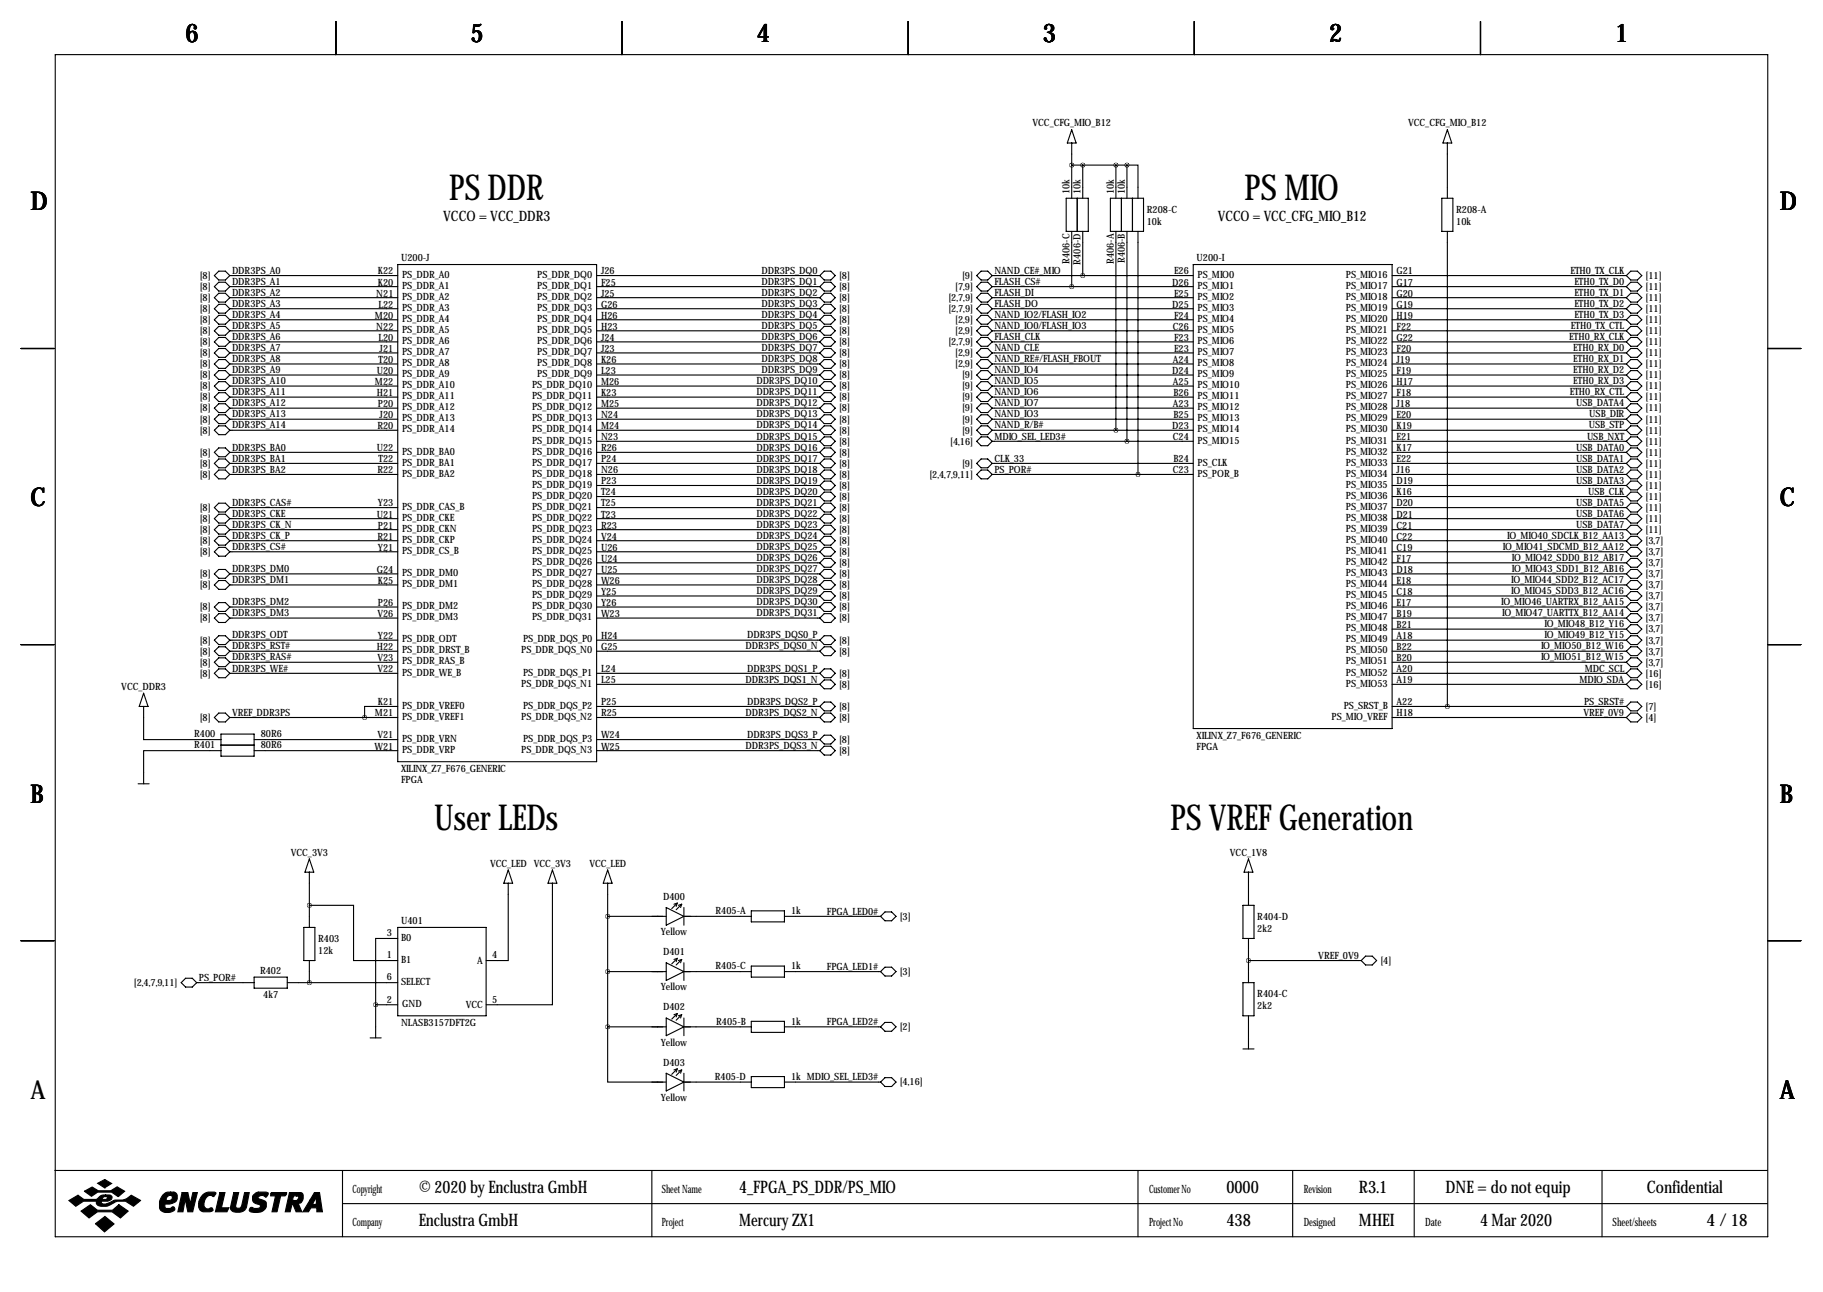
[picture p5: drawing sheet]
<svg xmlns="http://www.w3.org/2000/svg" width="419mm" height="297mm" viewBox="0 0 419 297" stroke-linecap="round" stroke-linejoin="round" font-family="sans-serif">
<defs><g id="words">
<g font-size="8.2">
<text x="103.2" y="46">PS DDR</text>
<text x="286.1" y="46">PS MIO</text>
<text x="99.8" y="190.8">User LEDs</text>
<text x="269.1" y="190.8">PS VREF Generation</text>
</g>
<g font-size="5.9">
<text x="42.7" y="9.8">6</text>
<text x="108.2" y="9.8">5</text>
<text x="174" y="9.8">4</text>
<text x="239.8" y="9.8">3</text>
<text x="305.6" y="9.8">2</text>
<text x="371.3" y="9.8">1</text>
<text x="7" y="48.4">D</text>
<text x="409.2" y="48.4">D</text>
<text x="7" y="116.4">C</text>
<text x="409.2" y="116.4">C</text>
<text x="7" y="184.5">B</text>
<text x="409.2" y="184.5">B</text>
<text x="7" y="252.6">A</text>
<text x="409.2" y="252.6">A</text>
</g>
<g font-size="4">
<text x="96.3" y="274.2">© 2020 by Enclustra GmbH</text>
<text x="169.9" y="274.2">4_FPGA_PS_DDR/PS_MIO</text>
<text x="281.9" y="274.2">0000</text>
<text x="312.4" y="274.2">R3.1</text>
<text x="332.3" y="274.2">DNE = do not equip</text>
<text x="378.6" y="274.2">Confidential</text>
<text x="96.3" y="281.8">Enclustra GmbH</text>
<text x="169.9" y="281.8">Mercury ZX1</text>
<text x="281.9" y="281.8">438</text>
<text x="312.4" y="281.8">MHEI</text>
<text x="340.3" y="281.8">4 Mar 2020</text>
<text x="392.3" y="281.8">4 /18</text>
</g>
<g font-size="3.3">
<text x="101.9" y="50.8">VCCO = VCC_DDR3</text>
<text x="280" y="50.8">VCCO = VCC_CFG_MIO_B12</text>
</g>
<g font-size="2.6">
<text x="81" y="274.2">Copyright</text>
<text x="152.1" y="274.2">Sheet Name</text>
<text x="264.2" y="274.2">Customer No</text>
<text x="299.7" y="274.2">Revision</text>
<text x="81" y="281.8">Company</text>
<text x="152.1" y="281.8">Project</text>
<text x="264.2" y="281.8">Project No</text>
<text x="299.7" y="281.8">Designed</text>
<text x="327.7" y="281.8">Date</text>
<text x="370.7" y="281.8">Sheet/sheets</text>
</g>
<g font-size="2.3">
<text x="237.4" y="29.1">VCC_CFG_MIO_B12</text>
<text x="323.7" y="29.1">VCC_CFG_MIO_B12</text>
<text x="245.9" y="44.6" transform="rotate(-90 245.9 44.6)">10k</text>
<text x="248.4" y="44.6" transform="rotate(-90 248.4 44.6)">10k</text>
<text x="256" y="44.6" transform="rotate(-90 256 44.6)">10k</text>
<text x="258.6" y="44.6" transform="rotate(-90 258.6 44.6)">10k</text>
<text x="263.7" y="48.9">R208-C</text>
<text x="263.7" y="51.7">10k</text>
<text x="334.8" y="48.9">R208-A</text>
<text x="334.8" y="51.7">10k</text>
<text x="45.9" y="64.1">[8]</text>
<text x="53.3" y="63">DDR3PS_A0</text>
<text x="53.3" y="65.5">DDR3PS_A1</text>
<text x="86.9" y="63.1">K22</text>
<text x="86.9" y="65.6">K20</text>
<text x="92.2" y="60.1">U200-J</text>
<text x="92.5" y="63.9">PS_DDR_A0</text>
<text x="123.5" y="63.9">PS_DDR_DQ0</text>
<text x="138.2" y="63.1">J26</text>
<text x="138.2" y="65.6">F25</text>
<text x="175.1" y="63">DDR3PS_DQ0</text>
<text x="175.1" y="65.5">DDR3PS_DQ1</text>
<text x="192.9" y="64.1">[8]</text>
<text x="221.2" y="64.1">[9]</text>
<text x="228.6" y="63">NAND_CE#_MIO</text>
<text x="228.6" y="65.5">FLASH_CS#</text>
<text x="245.9" y="60.7" transform="rotate(-90 245.9 60.7)">R406-C</text>
<text x="248.4" y="60.8" transform="rotate(-90 248.4 60.8)">R406-D</text>
<text x="256" y="60.7" transform="rotate(-90 256 60.7)">R406-A</text>
<text x="258.6" y="60.5" transform="rotate(-90 258.6 60.5)">R406-B</text>
<text x="269.5" y="65.6">D26</text>
<text x="269.9" y="63.1">E26</text>
<text x="275.1" y="60.1">U200-I</text>
<text x="275.3" y="63.9">PS_MIO0</text>
<text x="309.4" y="63.9">PS_MIO16</text>
<text x="321.1" y="63.1">G21</text>
<text x="321.1" y="65.6">G17</text>
<text x="361" y="63">ETH0_TX_CLK</text>
<text x="361.9" y="65.5">ETH0_TX_D0</text>
<text x="378.3" y="64.1">[11]</text>
<text x="45.9" y="66.7">[8]</text>
<text x="45.9" y="69.2">[8]</text>
<text x="45.9" y="71.7">[8]</text>
<text x="53.3" y="68">DDR3PS_A2</text>
<text x="53.3" y="70.6">DDR3PS_A3</text>
<text x="86.5" y="68.2">N21</text>
<text x="87" y="70.7">L22</text>
<text x="92.5" y="66.4">PS_DDR_A1</text>
<text x="92.5" y="69">PS_DDR_A2</text>
<text x="92.5" y="71.5">PS_DDR_A3</text>
<text x="123.5" y="66.4">PS_DDR_DQ1</text>
<text x="123.5" y="69">PS_DDR_DQ2</text>
<text x="123.5" y="71.5">PS_DDR_DQ3</text>
<text x="138.2" y="68.2">J25</text>
<text x="138.2" y="70.7">G26</text>
<text x="175.1" y="68">DDR3PS_DQ2</text>
<text x="175.1" y="70.6">DDR3PS_DQ3</text>
<text x="192.9" y="66.7">[8]</text>
<text x="192.9" y="69.2">[8]</text>
<text x="192.9" y="71.7">[8]</text>
<text x="218" y="69.2">[2,7,9]</text>
<text x="218" y="71.7">[2,7,9]</text>
<text x="219.6" y="66.7">[7,9]</text>
<text x="228.6" y="68">FLASH_DI</text>
<text x="228.6" y="70.6">FLASH_DO</text>
<text x="269.5" y="70.7">D25</text>
<text x="269.9" y="68.2">E25</text>
<text x="275.3" y="66.4">PS_MIO1</text>
<text x="275.3" y="69">PS_MIO2</text>
<text x="275.3" y="71.5">PS_MIO3</text>
<text x="309.4" y="66.4">PS_MIO17</text>
<text x="309.4" y="69">PS_MIO18</text>
<text x="309.4" y="71.5">PS_MIO19</text>
<text x="321.1" y="68.2">G20</text>
<text x="321.1" y="70.7">G19</text>
<text x="361.9" y="68">ETH0_TX_D1</text>
<text x="361.9" y="70.6">ETH0_TX_D2</text>
<text x="378.3" y="66.7">[11]</text>
<text x="378.3" y="69.2">[11]</text>
<text x="378.3" y="71.7">[11]</text>
<text x="45.9" y="74.3">[8]</text>
<text x="45.9" y="76.8">[8]</text>
<text x="53.3" y="73.1">DDR3PS_A4</text>
<text x="53.3" y="75.7">DDR3PS_A5</text>
<text x="86.2" y="73.3">M20</text>
<text x="86.5" y="75.8">N22</text>
<text x="92.5" y="74">PS_DDR_A4</text>
<text x="92.5" y="76.6">PS_DDR_A5</text>
<text x="123.5" y="74">PS_DDR_DQ4</text>
<text x="123.5" y="76.6">PS_DDR_DQ5</text>
<text x="138.2" y="73.3">H26</text>
<text x="138.2" y="75.8">H23</text>
<text x="175.1" y="73.1">DDR3PS_DQ4</text>
<text x="175.1" y="75.7">DDR3PS_DQ5</text>
<text x="192.9" y="74.3">[8]</text>
<text x="192.9" y="76.8">[8]</text>
<text x="219.6" y="74.3">[2,9]</text>
<text x="219.6" y="76.8">[2,9]</text>
<text x="228.6" y="73.1">NAND_IO2/FLASH_IO2</text>
<text x="228.6" y="75.7">NAND_IO0/FLASH_IO3</text>
<text x="269.6" y="75.8">C26</text>
<text x="269.9" y="73.3">F24</text>
<text x="275.3" y="74">PS_MIO4</text>
<text x="275.3" y="76.6">PS_MIO5</text>
<text x="309.4" y="74">PS_MIO20</text>
<text x="309.4" y="76.6">PS_MIO21</text>
<text x="321.1" y="73.3">H19</text>
<text x="321.1" y="75.8">F22</text>
<text x="361.1" y="75.7">ETH0_TX_CTL</text>
<text x="361.9" y="73.1">ETH0_TX_D3</text>
<text x="378.3" y="74.3">[11]</text>
<text x="378.3" y="76.8">[11]</text>
<text x="45.9" y="79.4">[8]</text>
<text x="45.9" y="81.9">[8]</text>
<text x="53.3" y="78.2">DDR3PS_A6</text>
<text x="53.3" y="80.7">DDR3PS_A7</text>
<text x="53.3" y="83.3">DDR3PS_A8</text>
<text x="87" y="78.3">L20</text>
<text x="87" y="83.4">T20</text>
<text x="87.3" y="80.9">J21</text>
<text x="92.5" y="79.1">PS_DDR_A6</text>
<text x="92.5" y="81.7">PS_DDR_A7</text>
<text x="123.5" y="79.1">PS_DDR_DQ6</text>
<text x="123.5" y="81.7">PS_DDR_DQ7</text>
<text x="138.2" y="78.3">J24</text>
<text x="138.2" y="80.9">J23</text>
<text x="138.2" y="83.4">K26</text>
<text x="175.1" y="78.2">DDR3PS_DQ6</text>
<text x="175.1" y="80.7">DDR3PS_DQ7</text>
<text x="175.1" y="83.3">DDR3PS_DQ8</text>
<text x="192.9" y="79.4">[8]</text>
<text x="192.9" y="81.9">[8]</text>
<text x="218" y="79.4">[2,7,9]</text>
<text x="219.6" y="81.9">[2,9]</text>
<text x="228.6" y="78.2">FLASH_CLK</text>
<text x="228.6" y="80.7">NAND_CLE</text>
<text x="228.6" y="83.3">NAND_RE#/FLASH_FBOUT</text>
<text x="269.6" y="83.4">A24</text>
<text x="269.9" y="78.3">F23</text>
<text x="269.9" y="80.9">E23</text>
<text x="275.3" y="79.1">PS_MIO6</text>
<text x="275.3" y="81.7">PS_MIO7</text>
<text x="309.4" y="79.1">PS_MIO22</text>
<text x="309.4" y="81.7">PS_MIO23</text>
<text x="321.1" y="78.3">G22</text>
<text x="321.1" y="80.9">F20</text>
<text x="321.1" y="83.4">J19</text>
<text x="360.8" y="78.2">ETH0_RX_CLK</text>
<text x="361.7" y="80.7">ETH0_RX_D0</text>
<text x="361.7" y="83.3">ETH0_RX_D1</text>
<text x="378.3" y="79.4">[11]</text>
<text x="378.3" y="81.9">[11]</text>
<text x="45.9" y="84.4">[8]</text>
<text x="45.9" y="87">[8]</text>
<text x="45.9" y="89.5">[8]</text>
<text x="53.3" y="85.8">DDR3PS_A9</text>
<text x="53.3" y="88.4">DDR3PS_A10</text>
<text x="86.2" y="88.5">M22</text>
<text x="86.6" y="86">U20</text>
<text x="92.5" y="84.2">PS_DDR_A8</text>
<text x="92.5" y="86.7">PS_DDR_A9</text>
<text x="92.5" y="89.3">PS_DDR_A10</text>
<text x="122.3" y="89.3">PS_DDR_DQ10</text>
<text x="123.5" y="84.2">PS_DDR_DQ8</text>
<text x="123.5" y="86.7">PS_DDR_DQ9</text>
<text x="138.2" y="86">L23</text>
<text x="138.2" y="88.5">M26</text>
<text x="173.9" y="88.4">DDR3PS_DQ10</text>
<text x="175.1" y="85.8">DDR3PS_DQ9</text>
<text x="192.9" y="84.4">[8]</text>
<text x="192.9" y="87">[8]</text>
<text x="192.9" y="89.5">[8]</text>
<text x="219.6" y="84.4">[2,9]</text>
<text x="221.2" y="87">[9]</text>
<text x="221.2" y="89.5">[9]</text>
<text x="228.6" y="85.8">NAND_IO4</text>
<text x="228.6" y="88.4">NAND_IO5</text>
<text x="269.5" y="86">D24</text>
<text x="269.6" y="88.5">A25</text>
<text x="275.3" y="84.2">PS_MIO8</text>
<text x="275.3" y="86.7">PS_MIO9</text>
<text x="275.3" y="89.3">PS_MIO10</text>
<text x="309.4" y="84.2">PS_MIO24</text>
<text x="309.4" y="86.7">PS_MIO25</text>
<text x="309.4" y="89.3">PS_MIO26</text>
<text x="321.1" y="86">F19</text>
<text x="321.1" y="88.5">H17</text>
<text x="361.7" y="85.8">ETH0_RX_D2</text>
<text x="361.7" y="88.4">ETH0_RX_D3</text>
<text x="378.3" y="84.4">[11]</text>
<text x="378.3" y="87">[11]</text>
<text x="378.3" y="89.5">[11]</text>
<text x="45.9" y="92.1">[8]</text>
<text x="45.9" y="94.6">[8]</text>
<text x="53.3" y="90.9">DDR3PS_A11</text>
<text x="53.3" y="93.4">DDR3PS_A12</text>
<text x="53.3" y="96">DDR3PS_A13</text>
<text x="86.6" y="91">H21</text>
<text x="86.9" y="93.6">P20</text>
<text x="92.5" y="91.8">PS_DDR_A11</text>
<text x="92.5" y="94.4">PS_DDR_A12</text>
<text x="122.3" y="91.8">PS_DDR_DQ11</text>
<text x="122.3" y="94.4">PS_DDR_DQ12</text>
<text x="138.2" y="91">K23</text>
<text x="138.2" y="93.6">M25</text>
<text x="173.9" y="90.9">DDR3PS_DQ11</text>
<text x="173.9" y="93.4">DDR3PS_DQ12</text>
<text x="173.9" y="96">DDR3PS_DQ13</text>
<text x="192.9" y="92.1">[8]</text>
<text x="192.9" y="94.6">[8]</text>
<text x="221.2" y="92.1">[9]</text>
<text x="221.2" y="94.6">[9]</text>
<text x="228.6" y="90.9">NAND_IO6</text>
<text x="228.6" y="93.4">NAND_IO7</text>
<text x="228.6" y="96">NAND_IO3</text>
<text x="269.6" y="93.6">A23</text>
<text x="269.7" y="91">B26</text>
<text x="275.3" y="91.8">PS_MIO11</text>
<text x="275.3" y="94.4">PS_MIO12</text>
<text x="309.4" y="91.8">PS_MIO27</text>
<text x="309.4" y="94.4">PS_MIO28</text>
<text x="321.1" y="91">F18</text>
<text x="321.1" y="93.6">J18</text>
<text x="360.9" y="90.9">ETH0_RX_CTL</text>
<text x="362.4" y="93.4">USB_DATA4</text>
<text x="365.4" y="96">USB_DIR</text>
<text x="378.3" y="92.1">[11]</text>
<text x="378.3" y="94.6">[11]</text>
<text x="45.9" y="97.1">[8]</text>
<text x="45.9" y="99.7">[8]</text>
<text x="53.3" y="98.5">DDR3PS_A14</text>
<text x="86.8" y="98.7">R20</text>
<text x="87.3" y="96.1">J20</text>
<text x="92.5" y="96.9">PS_DDR_A13</text>
<text x="92.5" y="99.4">PS_DDR_A14</text>
<text x="122.3" y="96.9">PS_DDR_DQ13</text>
<text x="122.3" y="99.4">PS_DDR_DQ14</text>
<text x="122.3" y="102">PS_DDR_DQ15</text>
<text x="138.2" y="96.1">N24</text>
<text x="138.2" y="98.7">M24</text>
<text x="138.2" y="101.2">N23</text>
<text x="173.9" y="98.5">DDR3PS_DQ14</text>
<text x="173.9" y="101.1">DDR3PS_DQ15</text>
<text x="192.9" y="97.1">[8]</text>
<text x="192.9" y="99.7">[8]</text>
<text x="221.2" y="97.1">[9]</text>
<text x="221.2" y="99.7">[9]</text>
<text x="228.6" y="98.5">NAND_R/B#</text>
<text x="228.6" y="101.1">MDIO_SEL_LED3#</text>
<text x="269.5" y="98.7">D23</text>
<text x="269.6" y="101.2">C24</text>
<text x="269.7" y="96.1">B25</text>
<text x="275.3" y="96.9">PS_MIO13</text>
<text x="275.3" y="99.4">PS_MIO14</text>
<text x="275.3" y="102">PS_MIO15</text>
<text x="309.4" y="96.9">PS_MIO29</text>
<text x="309.4" y="99.4">PS_MIO30</text>
<text x="309.4" y="102">PS_MIO31</text>
<text x="321.1" y="96.1">E20</text>
<text x="321.1" y="98.7">K19</text>
<text x="321.1" y="101.2">E21</text>
<text x="364.8" y="101.1">USB_NXT</text>
<text x="365.3" y="98.5">USB_STP</text>
<text x="378.3" y="97.1">[11]</text>
<text x="378.3" y="99.7">[11]</text>
<text x="45.9" y="104.8">[8]</text>
<text x="45.9" y="107.3">[8]</text>
<text x="53.3" y="103.6">DDR3PS_BA0</text>
<text x="53.3" y="106.1">DDR3PS_BA1</text>
<text x="86.6" y="103.7">U22</text>
<text x="87" y="106.3">T22</text>
<text x="92.5" y="104.5">PS_DDR_BA0</text>
<text x="92.5" y="107.1">PS_DDR_BA1</text>
<text x="122.3" y="104.5">PS_DDR_DQ16</text>
<text x="122.3" y="107.1">PS_DDR_DQ17</text>
<text x="138.2" y="103.7">R26</text>
<text x="138.2" y="106.3">P24</text>
<text x="173.9" y="103.6">DDR3PS_DQ16</text>
<text x="173.9" y="106.1">DDR3PS_DQ17</text>
<text x="192.9" y="102.2">[8]</text>
<text x="192.9" y="104.8">[8]</text>
<text x="192.9" y="107.3">[8]</text>
<text x="218.4" y="102.2">[4,16]</text>
<text x="221.2" y="107.3">[9]</text>
<text x="228.6" y="106.1">CLK_33</text>
<text x="269.7" y="106.3">B24</text>
<text x="275.3" y="107.1">PS_CLK</text>
<text x="309.4" y="104.5">PS_MIO32</text>
<text x="309.4" y="107.1">PS_MIO33</text>
<text x="321.1" y="103.7">K17</text>
<text x="321.1" y="106.3">E22</text>
<text x="362.4" y="103.6">USB_DATA0</text>
<text x="362.4" y="106.1">USB_DATA1</text>
<text x="378.3" y="102.2">[11]</text>
<text x="378.3" y="104.8">[11]</text>
<text x="378.3" y="107.3">[11]</text>
<text x="45.9" y="109.8">[8]</text>
<text x="53.3" y="108.7">DDR3PS_BA2</text>
<text x="86.8" y="108.8">R22</text>
<text x="92.5" y="109.6">PS_DDR_BA2</text>
<text x="122.3" y="109.6">PS_DDR_DQ18</text>
<text x="122.3" y="112.1">PS_DDR_DQ19</text>
<text x="138.2" y="108.8">N26</text>
<text x="138.2" y="111.4">P23</text>
<text x="138.2" y="113.9">T24</text>
<text x="173.9" y="108.7">DDR3PS_DQ18</text>
<text x="173.9" y="111.2">DDR3PS_DQ19</text>
<text x="173.9" y="113.8">DDR3PS_DQ20</text>
<text x="192.9" y="109.8">[8]</text>
<text x="192.9" y="112.4">[8]</text>
<text x="213.7" y="109.8">[2,4,7,9,11]</text>
<text x="228.6" y="108.7">PS_POR#</text>
<text x="269.6" y="108.8">C23</text>
<text x="275.3" y="109.6">PS_POR_B</text>
<text x="309.4" y="109.6">PS_MIO34</text>
<text x="309.4" y="112.1">PS_MIO35</text>
<text x="321.1" y="108.8">J16</text>
<text x="321.1" y="111.4">D19</text>
<text x="321.1" y="113.9">K16</text>
<text x="362.4" y="108.7">USB_DATA2</text>
<text x="362.4" y="111.2">USB_DATA3</text>
<text x="365.1" y="113.8">USB_CLK</text>
<text x="378.3" y="109.8">[11]</text>
<text x="378.3" y="112.4">[11]</text>
<text x="45.9" y="117.5">[8]</text>
<text x="53.3" y="116.3">DDR3PS_CAS#</text>
<text x="53.3" y="118.8">DDR3PS_CKE</text>
<text x="86.6" y="119">U21</text>
<text x="86.9" y="116.4">Y23</text>
<text x="92.5" y="117.2">PS_DDR_CAS_B</text>
<text x="92.5" y="119.8">PS_DDR_CKE</text>
<text x="122.3" y="114.7">PS_DDR_DQ20</text>
<text x="122.3" y="117.2">PS_DDR_DQ21</text>
<text x="122.3" y="119.8">PS_DDR_DQ22</text>
<text x="138.2" y="116.4">T25</text>
<text x="138.2" y="119">T23</text>
<text x="173.9" y="116.3">DDR3PS_DQ21</text>
<text x="173.9" y="118.8">DDR3PS_DQ22</text>
<text x="192.9" y="114.9">[8]</text>
<text x="192.9" y="117.5">[8]</text>
<text x="309.4" y="114.7">PS_MIO36</text>
<text x="309.4" y="117.2">PS_MIO37</text>
<text x="309.4" y="119.8">PS_MIO38</text>
<text x="321.1" y="116.4">D20</text>
<text x="321.1" y="119">D21</text>
<text x="362.4" y="116.3">USB_DATA5</text>
<text x="362.4" y="118.8">USB_DATA6</text>
<text x="378.3" y="114.9">[11]</text>
<text x="378.3" y="117.5">[11]</text>
<text x="45.9" y="120">[8]</text>
<text x="45.9" y="122.5">[8]</text>
<text x="45.9" y="125.1">[8]</text>
<text x="53.3" y="121.4">DDR3PS_CK_N</text>
<text x="53.3" y="123.9">DDR3PS_CK_P</text>
<text x="86.8" y="124.1">R21</text>
<text x="86.9" y="121.5">P21</text>
<text x="92.5" y="122.3">PS_DDR_CKN</text>
<text x="92.5" y="124.8">PS_DDR_CKP</text>
<text x="122.3" y="122.3">PS_DDR_DQ23</text>
<text x="122.3" y="124.8">PS_DDR_DQ24</text>
<text x="138.2" y="121.5">R23</text>
<text x="138.2" y="124.1">V24</text>
<text x="173.9" y="121.4">DDR3PS_DQ23</text>
<text x="173.9" y="123.9">DDR3PS_DQ24</text>
<text x="192.9" y="120">[8]</text>
<text x="192.9" y="122.5">[8]</text>
<text x="192.9" y="125.1">[8]</text>
<text x="309.4" y="122.3">PS_MIO39</text>
<text x="309.4" y="124.8">PS_MIO40</text>
<text x="321.1" y="121.5">C21</text>
<text x="321.1" y="124.1">C22</text>
<text x="346.5" y="123.9">IO_MIO40_SDCLK_B12_AA13</text>
<text x="362.4" y="121.4">USB_DATA7</text>
<text x="378.3" y="120">[11]</text>
<text x="378.3" y="122.5">[11]</text>
<text x="378.3" y="125.1">[3,7]</text>
<text x="45.9" y="127.6">[8]</text>
<text x="53.3" y="126.5">DDR3PS_CS#</text>
<text x="53.3" y="131.5">DDR3PS_DM0</text>
<text x="86.6" y="131.7">G24</text>
<text x="86.9" y="126.6">Y21</text>
<text x="92.5" y="127.4">PS_DDR_CS_B</text>
<text x="122.3" y="127.4">PS_DDR_DQ25</text>
<text x="122.3" y="129.9">PS_DDR_DQ26</text>
<text x="138.2" y="126.6">U26</text>
<text x="138.2" y="129.1">U24</text>
<text x="138.2" y="131.7">U25</text>
<text x="173.9" y="126.5">DDR3PS_DQ25</text>
<text x="173.9" y="129">DDR3PS_DQ26</text>
<text x="173.9" y="131.5">DDR3PS_DQ27</text>
<text x="192.9" y="127.6">[8]</text>
<text x="192.9" y="130.2">[8]</text>
<text x="309.4" y="127.4">PS_MIO41</text>
<text x="309.4" y="129.9">PS_MIO42</text>
<text x="321.1" y="126.6">C19</text>
<text x="321.1" y="129.1">F17</text>
<text x="321.1" y="131.7">D18</text>
<text x="345.5" y="126.5">IO_MIO41_SDCMD_B12_AA12</text>
<text x="347.6" y="129">IO_MIO42_SDD0_B12_AB17</text>
<text x="347.6" y="131.5">IO_MIO43_SDD1_B12_AB16</text>
<text x="378.3" y="127.6">[3,7]</text>
<text x="378.3" y="130.2">[3,7]</text>
<text x="45.9" y="132.7">[8]</text>
<text x="45.9" y="135.2">[8]</text>
<text x="53.3" y="134.1">DDR3PS_DM1</text>
<text x="86.9" y="134.2">K25</text>
<text x="92.5" y="132.5">PS_DDR_DM0</text>
<text x="92.5" y="135">PS_DDR_DM1</text>
<text x="122.3" y="132.5">PS_DDR_DQ27</text>
<text x="122.3" y="135">PS_DDR_DQ28</text>
<text x="122.3" y="137.5">PS_DDR_DQ29</text>
<text x="138.2" y="134.2">W26</text>
<text x="138.2" y="136.8">Y25</text>
<text x="173.9" y="134.1">DDR3PS_DQ28</text>
<text x="173.9" y="136.6">DDR3PS_DQ29</text>
<text x="192.9" y="132.7">[8]</text>
<text x="192.9" y="135.2">[8]</text>
<text x="192.9" y="137.8">[8]</text>
<text x="309.4" y="132.5">PS_MIO43</text>
<text x="309.4" y="135">PS_MIO44</text>
<text x="309.4" y="137.5">PS_MIO45</text>
<text x="321.1" y="134.2">E18</text>
<text x="321.1" y="136.8">C18</text>
<text x="347.4" y="134.1">IO_MIO44_SDD2_B12_AC17</text>
<text x="347.4" y="136.6">IO_MIO45_SDD3_B12_AC16</text>
<text x="378.3" y="132.7">[3,7]</text>
<text x="378.3" y="135.2">[3,7]</text>
<text x="378.3" y="137.8">[3,7]</text>
<text x="45.9" y="140.3">[8]</text>
<text x="45.9" y="142.9">[8]</text>
<text x="53.3" y="139.2">DDR3PS_DM2</text>
<text x="53.3" y="141.7">DDR3PS_DM3</text>
<text x="86.8" y="141.8">V26</text>
<text x="86.9" y="139.3">P26</text>
<text x="92.5" y="140.1">PS_DDR_DM2</text>
<text x="92.5" y="142.6">PS_DDR_DM3</text>
<text x="122.3" y="140.1">PS_DDR_DQ30</text>
<text x="122.3" y="142.6">PS_DDR_DQ31</text>
<text x="138.2" y="139.3">Y26</text>
<text x="138.2" y="141.8">W23</text>
<text x="173.9" y="139.2">DDR3PS_DQ30</text>
<text x="173.9" y="141.7">DDR3PS_DQ31</text>
<text x="192.9" y="140.3">[8]</text>
<text x="192.9" y="142.9">[8]</text>
<text x="309.4" y="140.1">PS_MIO46</text>
<text x="309.4" y="142.6">PS_MIO47</text>
<text x="321.1" y="139.3">E17</text>
<text x="321.1" y="141.8">B19</text>
<text x="345.1" y="139.2">IO_MIO46_UARTRX_B12_AA15</text>
<text x="345.3" y="141.7">IO_MIO47_UARTTX_B12_AA14</text>
<text x="378.3" y="140.3">[3,7]</text>
<text x="378.3" y="142.9">[3,7]</text>
<text x="45.9" y="147.9">[8]</text>
<text x="53.3" y="146.8">DDR3PS_ODT</text>
<text x="53.3" y="149.3">DDR3PS_RST#</text>
<text x="86.6" y="149.5">H22</text>
<text x="86.9" y="146.9">Y22</text>
<text x="92.5" y="147.7">PS_DDR_ODT</text>
<text x="120.2" y="147.7">PS_DDR_DQS_P0</text>
<text x="138.2" y="146.9">H24</text>
<text x="138.2" y="149.5">G25</text>
<text x="171.4" y="149.3">DDR3PS_DQS0_N</text>
<text x="171.8" y="146.8">DDR3PS_DQS0_P</text>
<text x="192.9" y="147.9">[8]</text>
<text x="309.4" y="145.2">PS_MIO48</text>
<text x="309.4" y="147.7">PS_MIO49</text>
<text x="321.1" y="144.4">B21</text>
<text x="321.1" y="146.9">A18</text>
<text x="321.1" y="149.5">B22</text>
<text x="354.3" y="149.3">IO_MIO50_B12_W16</text>
<text x="355.1" y="146.8">IO_MIO49_B12_Y15</text>
<text x="355.1" y="144.2">IO_MIO48_B12_Y16</text>
<text x="378.3" y="147.9">[3,7]</text>
<text x="378.3" y="145.4">[3,7]</text>
<text x="45.9" y="150.5">[8]</text>
<text x="45.9" y="153">[8]</text>
<text x="45.9" y="155.6">[8]</text>
<text x="53.3" y="151.9">DDR3PS_RAS#</text>
<text x="53.3" y="154.4">DDR3PS_WE#</text>
<text x="86.8" y="152">V23</text>
<text x="86.8" y="154.5">V22</text>
<text x="92.5" y="150.2">PS_DDR_DRST_B</text>
<text x="92.5" y="152.8">PS_DDR_RAS_B</text>
<text x="92.5" y="155.3">PS_DDR_WE_B</text>
<text x="119.8" y="150.2">PS_DDR_DQS_N0</text>
<text x="120.2" y="155.3">PS_DDR_DQS_P1</text>
<text x="138.2" y="154.5">L24</text>
<text x="171.8" y="154.4">DDR3PS_DQS1_P</text>
<text x="192.9" y="150.5">[8]</text>
<text x="192.9" y="155.6">[8]</text>
<text x="309.4" y="150.2">PS_MIO50</text>
<text x="309.4" y="152.8">PS_MIO51</text>
<text x="309.4" y="155.3">PS_MIO52</text>
<text x="321.1" y="152">B20</text>
<text x="321.1" y="154.5">A20</text>
<text x="354.3" y="151.9">IO_MIO51_B12_W15</text>
<text x="364.3" y="154.4">MDC_SCL</text>
<text x="378.3" y="150.5">[3,7]</text>
<text x="378.3" y="153">[3,7]</text>
<text x="378.3" y="155.6">[16]</text>
<text x="27.9" y="158.6">VCC_DDR3</text>
<text x="119.8" y="157.9">PS_DDR_DQS_N1</text>
<text x="138.2" y="157.1">L25</text>
<text x="171.4" y="156.9">DDR3PS_DQS1_N</text>
<text x="192.9" y="158.1">[8]</text>
<text x="309.4" y="157.9">PS_MIO53</text>
<text x="321.1" y="157.1">A19</text>
<text x="363.1" y="156.9">MDIO_SDA</text>
<text x="378.3" y="158.1">[16]</text>
<text x="45.9" y="165.7">[8]</text>
<text x="53.3" y="164.6">VREF_DDR3PS</text>
<text x="86.2" y="164.7">M21</text>
<text x="86.9" y="162.2">K21</text>
<text x="92.5" y="162.9">PS_DDR_VREF0</text>
<text x="92.5" y="165.5">PS_DDR_VREF1</text>
<text x="119.8" y="165.5">PS_DDR_DQS_N2</text>
<text x="120.2" y="162.9">PS_DDR_DQS_P2</text>
<text x="138.2" y="162.2">P25</text>
<text x="138.2" y="164.7">R25</text>
<text x="171.4" y="164.6">DDR3PS_DQS2_N</text>
<text x="171.8" y="162">DDR3PS_DQS2_P</text>
<text x="192.9" y="163.2">[8]</text>
<text x="192.9" y="165.7">[8]</text>
<text x="306.1" y="165.5">PS_MIO_VREF</text>
<text x="308.9" y="162.9">PS_SRST_B</text>
<text x="321.1" y="162.2">A22</text>
<text x="321.1" y="164.7">H18</text>
<text x="364" y="164.6">VREF_0V9</text>
<text x="364.2" y="162">PS_SRST#</text>
<text x="378.3" y="163.2">[7]</text>
<text x="378.3" y="165.7">[4]</text>
<text x="44.7" y="169.5">R400</text>
<text x="44.7" y="172.1">R401</text>
<text x="59.9" y="169.5">80R6</text>
<text x="59.9" y="172.1">80R6</text>
<text x="86.1" y="172.3">W21</text>
<text x="86.8" y="169.8">V21</text>
<text x="92.5" y="170.6">PS_DDR_VRN</text>
<text x="92.5" y="173.1">PS_DDR_VRP</text>
<text x="119.8" y="173.1">PS_DDR_DQS_N3</text>
<text x="120.2" y="170.6">PS_DDR_DQS_P3</text>
<text x="138.2" y="169.8">W24</text>
<text x="138.2" y="172.3">W25</text>
<text x="171.4" y="172.2">DDR3PS_DQS3_N</text>
<text x="171.8" y="169.6">DDR3PS_DQS3_P</text>
<text x="192.9" y="170.8">[8]</text>
<text x="192.9" y="173.3">[8]</text>
<text x="275.1" y="169.8">XILINX_Z7_F676_GENERIC</text>
<text x="275.1" y="172.3">FPGA</text>
<text x="92.2" y="177.4">XILINX_Z7_F676_GENERIC</text>
<text x="92.2" y="180">FPGA</text>
<text x="66.9" y="196.7">VCC_3V3</text>
<text x="282.8" y="196.7">VCC_1V8</text>
<text x="112.6" y="199.2">VCC_LED VCC_3V3</text>
<text x="135.5" y="199.2">VCC_LED</text>
<text x="152.5" y="206.9">D400</text>
<text x="88.9" y="215.3">3</text>
<text x="92.2" y="212.5">U401</text>
<text x="151.9" y="215">Yellow</text>
<text x="164.5" y="210.2">R405-A</text>
<text x="181.9" y="210.2">1k</text>
<text x="190.1" y="210.3">FPGA_LED0#</text>
<text x="206.9" y="211.4">[3]</text>
<text x="289.1" y="211.4">R404-D</text>
<text x="289.1" y="214.2">2k2</text>
<text x="73.2" y="216.5">R403</text>
<text x="73.2" y="219.3">12k</text>
<text x="88.9" y="220.3">1</text>
<text x="92.2" y="216.3">B0</text>
<text x="92.2" y="221.4">B1</text>
<text x="109.7" y="221.6">A</text>
<text x="113.1" y="220.3">4</text>
<text x="152.5" y="219.6">D401</text>
<text x="303.1" y="220.4">VREF_0V9</text>
<text x="317.3" y="221.6">[4]</text>
<text x="30.8" y="226.7">[2,4,7,9,11]</text>
<text x="45.7" y="225.5">PS_POR#</text>
<text x="59.8" y="223.9">R402</text>
<text x="88.9" y="225.4">6</text>
<text x="92.2" y="226.4">SELECT</text>
<text x="151.9" y="227.7">Yellow</text>
<text x="164.5" y="222.9">R405-C</text>
<text x="181.9" y="222.9">1k</text>
<text x="190.1" y="223">FPGA_LED1#</text>
<text x="206.9" y="224.1">[3]</text>
<text x="60.5" y="229.5">4k7</text>
<text x="88.9" y="230.5">2</text>
<text x="92.5" y="231.5">GND</text>
<text x="107.1" y="231.8">VCC</text>
<text x="113.1" y="230.5">5</text>
<text x="152.5" y="232.3">D402</text>
<text x="289.1" y="229.2">R404-C</text>
<text x="289.1" y="232">2k2</text>
<text x="92.2" y="235.8">NLASB3157DFT2G</text>
<text x="164.6" y="235.6">R405-B</text>
<text x="181.9" y="235.6">1k</text>
<text x="190.1" y="235.7">FPGA_LED2#</text>
<text x="206.9" y="236.8">[2]</text>
<text x="151.9" y="240.4">Yellow</text>
<text x="152.5" y="245">D403</text>
<text x="164.3" y="248.3">R405-D</text>
<text x="181.9" y="248.3">1k MDIO_SEL_LED3#</text>
<text x="206.9" y="249.5">[4,16]</text>
<text x="151.9" y="253.1">Yellow</text>
</g>
</g></defs>
<g fill="none" stroke="#000" stroke-width=".25">
<path d="M12.7 12.6h393.7v271.7h-393.7zM77.2 4.9v7.7M143 4.9v7.7M208.8 4.9v7.7M274.6 4.9v7.7M340.4 4.9v7.7M246.4 32.9v12.7M246.4 29.8l1 3.1h-2zM246.4 38h12.7M248.9 38v7.6M256.5 38v7.6M259.1 38h2.5v7.6"/>
<path d="M259.1 38v7.6M332.7 32.9v12.7M332.7 29.8l1.1 3.1h-2.1zM245.1 45.6h5.1v7.6h-5.1zM246.4 53.2v12.7M247.6 45.6v7.6M248.9 53.2v10.2M255.3 45.6h7.6v7.6h-7.6zM256.5 53.2v45.7M257.8 45.6v7.6M259.1 53.2v48.3M260.3 45.6v7.6"/>
<path d="M261.6 53.2v55.9M331.5 45.6h2.5v7.6h-2.5zM332.7 53.2v109.2M49.3 63.4l1-1.1h1.5l1 1.1-1 1h-1.5zM49.3 65.9l1-1h1.5l1 1-1 1h-1.5zM49.3 71l1-1h1.5l1 1-1 1h-1.5zM49.3 73.5l1-1h1.5l1 1-1 1h-1.5zM49.3 76.1l1-1.1h1.5l1 1.1-1 1h-1.5zM49.3 78.6l1-1h1.5l1 1-1 1h-1.5zM50.3 67.4h1.5l1 1-1 1.1h-1.5l-1-1.1zM52.8 63.4h38.6M52.8 65.9h38.6"/>
<path d="M52.8 68.4h38.6M52.8 71h38.6M52.8 73.5h38.6M52.8 76.1h38.6M52.8 78.6h38.6M91.4 60.8h45.8v114.3h-45.8zM137.2 63.4h51.3M137.2 65.9h51.3M137.2 68.4h51.3M137.2 71h51.3M137.2 73.5h51.3M137.2 76.1h51.3"/>
<path d="M137.2 78.6h51.3M188.5 63.4l1-1.1h1.5l1 1.1-1 1h-1.5zM188.5 65.9l1-1h1.5l1 1-1 1h-1.5zM188.5 71l1-1h1.5l1 1-1 1h-1.5zM188.5 73.5l1-1h1.5l1 1-1 1h-1.5zM188.5 76.1l1-1.1h1.5l1 1.1-1 1h-1.5zM188.5 78.6l1-1h1.5l1 1-1 1h-1.5zM189.5 67.4h1.5l1 1-1 1.1h-1.5l-1-1.1zM224.5 63.4l1.1-1.1h1.5l1 1.1-1 1h-1.5zM224.5 65.9l1.1-1h1.5l1 1-1 1h-1.5zM224.5 71l1.1-1h1.5l1 1-1 1h-1.5zM224.5 73.5l1.1-1h1.5l1 1-1 1h-1.5z"/>
<path d="M224.5 76.1l1.1-1.1h1.5l1 1.1-1 1h-1.5zM224.5 78.6l1.1-1h1.5l1 1-1 1h-1.5zM225.6 67.4h1.5l1 1-1 1.1h-1.5l-1.1-1.1zM228.1 63.4h46.2M228.1 65.9h46.2M228.1 68.4h46.2M228.1 71h46.2M228.1 73.5h46.2M228.1 76.1h46.2M228.1 78.6h46.2M274.3 60.8h45.7v106.7h-45.7zM320 63.4h53.9"/>
<path d="M320 65.9h53.9M320 68.4h53.9M320 71h53.9M320 73.5h53.9M320 76.1h53.9M320 78.6h53.9M373.9 63.4l1-1.1h1.5l1 1.1-1 1h-1.5zM373.9 65.9l1-1h1.5l1 1-1 1h-1.5zM373.9 68.4l1-1h1.5l1 1-1 1.1h-1.5zM373.9 71l1-1h1.5l1 1-1 1h-1.5zM373.9 73.5l1-1h1.5l1 1-1 1h-1.5zM373.9 76.1l1-1.1h1.5l1 1.1-1 1h-1.5z"/>
<path d="M373.9 78.6l1-1h1.5l1 1-1 1h-1.5zM4.8 80.1h7.6M49.3 81.1l1-1h1.5l1 1-1 1.1h-1.5zM49.3 83.7l1-1h1.5l1 1-1 1h-1.5zM49.3 86.2l1-1h1.5l1 1-1 1h-1.5zM49.3 88.8l1-1.1h1.5l1 1.1-1 1h-1.5zM49.3 91.3l1-1h1.5l1 1-1 1h-1.5zM49.3 93.8l1-1h1.5l1 1-1 1.1h-1.5zM49.3 96.4l1-1h1.5l1 1-1 1h-1.5zM49.3 98.9l1-1h1.5l1 1-1 1h-1.5zM52.8 81.1h38.6M52.8 83.7h38.6"/>
<path d="M52.8 86.2h38.6M52.8 88.8h38.6M52.8 91.3h38.6M52.8 93.8h38.6M52.8 96.4h38.6M52.8 98.9h38.6M137.2 81.1h51.3M137.2 83.7h51.3M137.2 86.2h51.3M137.2 88.8h51.3M137.2 91.3h51.3M137.2 93.8h51.3"/>
<path d="M137.2 96.4h51.3M137.2 98.9h51.3M188.5 81.1l1-1h1.5l1 1-1 1.1h-1.5zM188.5 83.7l1-1h1.5l1 1-1 1h-1.5zM188.5 86.2l1-1h1.5l1 1-1 1h-1.5zM188.5 88.8l1-1.1h1.5l1 1.1-1 1h-1.5zM188.5 91.3l1-1h1.5l1 1-1 1h-1.5zM188.5 93.8l1-1h1.5l1 1-1 1.1h-1.5zM188.5 96.4l1-1h1.5l1 1-1 1h-1.5zM188.5 98.9l1-1h1.5l1 1-1 1h-1.5zM224.5 81.1l1.1-1h1.5l1 1-1 1.1h-1.5zM224.5 83.7l1.1-1h1.5l1 1-1 1h-1.5z"/>
<path d="M224.5 86.2l1.1-1h1.5l1 1-1 1h-1.5zM224.5 88.8l1.1-1.1h1.5l1 1.1-1 1h-1.5zM224.5 91.3l1.1-1h1.5l1 1-1 1h-1.5zM224.5 93.8l1.1-1h1.5l1 1-1 1.1h-1.5zM224.5 96.4l1.1-1h1.5l1 1-1 1h-1.5zM224.5 98.9l1.1-1h1.5l1 1-1 1h-1.5zM228.1 81.1h46.2M228.1 83.7h46.2M228.1 86.2h46.2M228.1 88.8h46.2M228.1 91.3h46.2M228.1 93.8h46.2"/>
<path d="M228.1 96.4h46.2M228.1 98.9h46.2M320 81.1h53.9M320 83.7h53.9M320 86.2h53.9M320 88.8h53.9M320 91.3h53.9M320 93.8h53.9M320 96.4h53.9M320 98.9h53.9M373.9 81.1l1-1h1.5l1 1-1 1.1h-1.5zM373.9 83.7l1-1h1.5l1 1-1 1h-1.5z"/>
<path d="M373.9 86.2l1-1h1.5l1 1-1 1h-1.5zM373.9 88.8l1-1.1h1.5l1 1.1-1 1h-1.5zM373.9 91.3l1-1h1.5l1 1-1 1h-1.5zM373.9 93.8l1-1h1.5l1 1-1 1.1h-1.5zM373.9 96.4l1-1h1.5l1 1-1 1h-1.5zM373.9 98.9l1-1h1.5l1 1-1 1h-1.5zM406.4 80.1h7.6M49.3 104l1-1h1.5l1 1-1 1h-1.5zM49.3 106.5l1-1h1.5l1 1-1 1.1h-1.5zM49.3 109.1l1-1h1.5l1 1-1 1h-1.5zM49.3 116.7l1-1h1.5l1 1-1 1h-1.5zM49.3 119.2l1-1h1.5l1 1-1 1.1h-1.5z"/>
<path d="M52.8 106.5h38.6M52.8 109.1h38.6M52.8 104h38.6M52.8 116.7h38.6M52.8 119.2h38.6M137.2 101.5h51.3M137.2 106.5h51.3M137.2 109.1h51.3M137.2 104h51.3M137.2 111.6h51.3M137.2 114.2h51.3M137.2 116.7h51.3"/>
<path d="M137.2 119.2h51.3M188.5 106.5l1-1h1.5l1 1-1 1.1h-1.5zM188.5 109.1l1-1h1.5l1 1-1 1h-1.5zM188.5 116.7l1-1h1.5l1 1-1 1h-1.5zM188.5 119.2l1-1h1.5l1 1-1 1.1h-1.5zM189.5 103h1.5l1 1-1 1h-1.5l-1-1zM189.5 100.4h1.5l1 1.1-1 1h-1.5l-1-1zM189.5 110.6h1.5l1 1-1 1h-1.5l-1-1zM189.5 113.1h1.5l1 1.1-1 1h-1.5l-1-1zM224.5 106.5l1.1-1h1.5l1 1-1 1.1h-1.5zM224.5 109.1l1.1-1h1.5l1 1-1 1h-1.5zM224.5 101.5l1.1-1.1h1.5l1 1.1-1 1h-1.5z"/>
<path d="M228.1 101.5h46.2M228.1 106.5h46.2M228.1 109.1h46.2M320 101.5h53.9M320 106.5h53.9M320 109.1h53.9M320 104h53.9M320 111.6h53.9M320 114.2h53.9M320 116.7h53.9M320 119.2h53.9M373.9 104l1-1h1.5l1 1-1 1h-1.5z"/>
<path d="M373.9 106.5l1-1h1.5l1 1-1 1.1h-1.5zM373.9 109.1l1-1h1.5l1 1-1 1h-1.5zM373.9 116.7l1-1h1.5l1 1-1 1h-1.5zM373.9 119.2l1-1h1.5l1 1-1 1.1h-1.5zM373.9 101.5l1-1.1h1.5l1 1.1-1 1h-1.5zM373.9 111.6l1-1h1.5l1 1-1 1h-1.5zM373.9 114.2l1-1.1h1.5l1 1.1-1 1h-1.5zM49.3 121.8l1-1h1.5l1 1-1 1h-1.5zM49.3 124.3l1-1h1.5l1 1-1 1h-1.5zM49.3 126.9l1-1.1h1.5l1 1.1-1 1h-1.5zM49.3 131.9l1-1h1.5l1 1-1 1.1h-1.5zM49.3 134.5l1-1h1.5l1 1-1 1h-1.5z"/>
<path d="M49.3 139.6l1-1.1h1.5l1 1.1-1 1h-1.5zM52.8 121.8h38.6M52.8 124.3h38.6M52.8 126.9h38.6M52.8 131.9h38.6M52.8 134.5h38.6M52.8 139.6h38.6M137.2 121.8h51.3M137.2 124.3h51.3M137.2 126.9h51.3M137.2 129.4h51.3M137.2 131.9h51.3"/>
<path d="M137.2 134.5h51.3M137.2 137h51.3M137.2 139.6h51.3M188.5 121.8l1-1h1.5l1 1-1 1h-1.5zM188.5 124.3l1-1h1.5l1 1-1 1h-1.5zM188.5 126.9l1-1.1h1.5l1 1.1-1 1h-1.5zM188.5 131.9l1-1h1.5l1 1-1 1.1h-1.5zM188.5 134.5l1-1h1.5l1 1-1 1h-1.5zM188.5 139.6l1-1.1h1.5l1 1.1-1 1h-1.5zM188.5 129.4l1-1h1.5l1 1-1 1h-1.5zM189.5 136h1.5l1 1-1 1h-1.5l-1-1zM320 121.8h53.9"/>
<path d="M320 124.3h53.9M320 126.9h53.9M320 129.4h53.9M320 131.9h53.9M320 134.5h53.9M320 137h53.9M320 139.6h53.9M373.9 121.8l1-1h1.5l1 1-1 1h-1.5zM373.9 124.3l1-1h1.5l1 1-1 1h-1.5zM373.9 126.9l1-1.1h1.5l1 1.1-1 1h-1.5zM373.9 131.9l1-1h1.5l1 1-1 1.1h-1.5zM373.9 134.5l1-1h1.5l1 1-1 1h-1.5z"/>
<path d="M373.9 139.6l1-1.1h1.5l1 1.1-1 1h-1.5zM373.9 129.4l1-1h1.5l1 1-1 1h-1.5zM373.9 137l1-1h1.5l1 1-1 1h-1.5zM4.8 148.2h7.6M33 159.4l1 3h-2zM49.3 147.2l1-1h1.5l1 1-1 1h-1.5zM49.3 149.7l1-1h1.5l1 1-1 1h-1.5zM49.3 152.3l1-1.1h1.5l1 1.1-1 1h-1.5zM49.3 142.1l1-1h1.5l1 1-1 1h-1.5zM49.3 154.8l1-1h1.5l1 1-1 1h-1.5zM52.8 142.1h38.6M52.8 147.2h38.6"/>
<path d="M52.8 149.7h38.6M52.8 152.3h38.6M52.8 154.8h38.6M137.2 142.1h51.3M137.2 147.2h51.3M137.2 149.7h51.3M137.2 154.8h51.3M137.2 157.3h51.3M188.5 149.7l1-1h1.5l1 1-1 1h-1.5zM188.5 142.1l1-1h1.5l1 1-1 1h-1.5zM188.5 154.8l1-1h1.5l1 1-1 1h-1.5zM189.5 146.2h1.5l1 1-1 1h-1.5l-1-1z"/>
<path d="M189.5 156.3h1.5l1 1-1 1.1h-1.5l-1-1.1zM320 142.1h53.9M320 144.6h53.9M320 147.2h53.9M320 149.7h53.9M320 152.3h53.9M320 154.8h53.9M320 157.3h53.9M373.9 149.7l1-1h1.5l1 1-1 1h-1.5zM373.9 152.3l1-1.1h1.5l1 1.1-1 1h-1.5zM373.9 142.1l1-1h1.5l1 1-1 1h-1.5zM373.9 154.8l1-1h1.5l1 1-1 1h-1.5z"/>
<path d="M373.9 157.3l1-1h1.5l1 1-1 1.1h-1.5zM374.9 146.2h1.5l1 1-1 1h-1.5l-1-1zM374.9 143.6h1.5l1 1-1 1.1h-1.5l-1-1.1zM406.4 148.2h7.6M33 162.4v7.6h17.8M49.3 165l1-1.1h1.5l1 1.1-1 1h-1.5zM50.8 172.6h-17.8v7.6M50.8 168.8h7.6v5h-7.6zM50.8 171.3h7.6M52.8 165h38.6M58.4 170h33M58.4 172.6h33"/>
<path d="M91.4 162.4h-7.6v2.6M137.2 170h51.3M137.2 172.6h51.3M137.2 162.4h51.3M137.2 165h51.3M188.5 172.6l1-1h1.5l1 1-1 1h-1.5zM189.5 161.4h1.5l1 1-1 1h-1.5l-1-1zM189.5 163.9h1.5l1 1.1-1 1h-1.5l-1-1zM189.5 169h1.5l1 1-1 1.1h-1.5l-1-1.1zM320 162.4h53.9M320 165h53.9M373.9 162.4l1-1h1.5l1 1-1 1h-1.5z"/>
<path d="M373.9 165l1-1.1h1.5l1 1.1-1 1h-1.5zM31.7 180.2h2.6M71.1 197.5l1 3h-2zM287 197.5l1 3h-2zM4.8 216.3h7.6M69.8 213.2h2.6v7.6h-2.6zM71.1 208.1h10.2v12.7h10.1M71.1 200.5v12.7M91.4 215.8h-5v15.2M91.4 213.2h20.4v20.3h-20.4zM116.8 203.1v17.7h-5M116.8 200l1.1 3.1h-2.1z"/>
<path d="M127 203.1v27.9h-15.2M127 200l1 3.1h-2zM139.7 210.7h13.5M139.7 203.1v33M139.7 200l1 3.1h-2zM153.2 208.6l4 2.1-4 2zM155.7 207.6l-1.3 1.3M155.7 207.6l-.8 .3M155.7 207.6l-.3 .8M156.7 207.9l-.2 .7M156.7 207.9l-1.3 1.3M156.7 207.9l-.7 .2"/>
<path d="M157.2 210.7h15.5M157.2 208.6v4.1M172.7 209.4h7.6v2.5h-7.6zM180.3 210.7h22.1M203.5 209.7h1.5l1 1-1 1h-1.5l-1.1-1zM285.8 208.1h2.5v7.7h-2.5zM287 200.5v7.6M287 215.8v10.1M313.9 219.8h1.6l1 1-1 1.1h-1.6l-1-1.1zM406.4 216.3h7.6M41.7 225.9l1-1h1.5l1 1-1 1h-1.5zM45.2 225.9h13.2"/>
<path d="M58.4 224.6h7.6v2.6h-7.6zM66 225.9h25.4M71.1 220.8v5.1M85.1 238.6h2.5M86.4 231h5M86.4 231v7.6M139.7 236.1v12.7h13.5M139.7 223.4h13.5M139.7 236.1h13.5M153.2 221.3l4 2.1-4 2zM153.2 234l4 2.1-4 2zM155.7 220.3l-1.3 1.3"/>
<path d="M155.7 220.3l-.8 .3M155.7 220.3l-.3 .8M155.7 233l-1.3 1.3M155.7 233l-.8 .3M155.7 233l-.3 .8M156.7 220.6l-.2 .7M156.7 220.6l-1.3 1.3M156.7 220.6l-.7 .2M156.7 233.3l-.2 .7M156.7 233.3l-1.3 1.3M156.7 233.3l-.7 .2M157.2 221.3v4.1"/>
<path d="M157.2 234v4.1M157.2 223.4h15.5M157.2 236.1h15.5M172.7 222.1h7.6v2.5h-7.6zM172.7 234.8h7.6v2.5h-7.6zM180.3 223.4h22.1M180.3 236.1h22.1M203.5 222.4h1.5l1 1-1 1h-1.5l-1.1-1zM203.5 235.1h1.5l1 1-1 1h-1.5l-1.1-1zM285.8 225.9h2.5v7.6h-2.5zM287 220.8h25.9M287 233.5v7.7"/>
<path d="M153.2 246.7l4 2.1-4 2zM155.7 245.7l-1.3 1.3M155.7 245.7l-.8 .3M155.7 245.7l-.3 .8M156.7 246l-.2 .7M156.7 246l-1.3 1.3M156.7 246l-.7 .2M157.2 246.7v4.1M157.2 248.8h15.5M172.7 247.5h7.6v2.5h-7.6zM180.3 248.8h22.1M203.5 247.8h1.5l1 1-1 1h-1.5l-1.1-1z"/>
<path d="M285.8 241.2h2.5M12.6 269.1h393.7M78.7 269.1v15.2M78.7 276.7h327.6M149.9 269.1v15.2M261.6 269.1v15.2M297.2 269.1v15.2M325.1 269.1v15.2M368.3 269.1v15.2"/>
</g>
<g fill="#000" stroke="#000" stroke-width=".25">
<path d="M15.8 276l2.1-1.2 1.4 1h2.8l.3-.2a1.77 1.77 0 0 1 1.9-.9v.4l-.6 .2-.2 .5h.9l.3-.6-.4-.1v-.4h.9a.59 .59 0 0 1 .6 .7l-.2 .4-.8 .4h-1.4l-.1 .1 .1 .4a3.2 3.2 0 0 0 2.7-.7l.3-.1a4 4 0 0 0 3.8-1.1l2.1 1.2-1.6 1.3a4 4 0 0 0-5.5-.2 2.66 2.66 0 0 1-2.9-.2l-.1-.7h-3l-1.8 1.1zM19.4 273.9l1.8-1 1.4 .9h2.9l1.4-.9 1.8 1-1.5 1.2-1.5-1h-3.2l-1.5 .9zM22.5 272l1.6-.8 1.6 .9-1.6 1zM18.6 278.4l2.2-1.4 1.6 1.2h3.5l1.4-1.2 2.2 1.4-1.8 1.6-1.9-1.4h-3.4l-1.9 1.4zM37.4 274.7a1.75 1.75 0 0 1 1.8-.6v.7a.82 .82 0 0 0-.8 1.2h.6a.6 .6 0 0 0 .6-.5 .6 .6 0 0 0-.4-.7v-.7h.8l.5 .3a1.61 1.61 0 0 1 0 1.7 1.61 1.61 0 0 1-1.5 .7h-1v.9l.2 .1h.9l.7-.4 .4 .4a1.06 1.06 0 0 1-1.3 1 1.82 1.82 0 0 1-2.2-1.1 3.5 3.5 0 0 1 .7-3zM41.9 274.2h1.3l.5 2.6 .6-2.6h1.1l-1.1 4.4h-1.1l-.6-2.9-.5 2.9h-1.2zM46.7 274.6a2.78 2.78 0 0 1 2.9-.4l-.4 .9a1.32 1.32 0 0 0-2.1 .8l-.2 .8a.98 .98 0 0 0 1.1 1.2 .55 .55 0 0 1 .6-.2 .55 .55 0 0 1 .4 .6l-.7 .3-1.8-.1a1.79 1.79 0 0 1-.8-2.3zM50.5 274.2h1.2l-.8 3.5h1.7l-.4 .9h-2.7zM53.7 274.2h1.2l-.7 3.1a.73 .73 0 0 0 .7 .5 .73 .73 0 0 0 .7-.6l.6-3h1.1l-.7 3.4a2.28 2.28 0 0 1-3.6 .4v-.4zM58.3 274.7l.8-.6h2.1l.5 .2v.2l-.6 .7a.96 .96 0 0 0-1-.4 .96 .96 0 0 0-.8 .6l1.7 .8a1.71 1.71 0 0 1-.1 1.8 1.71 1.71 0 0 1-1.7 .8l-1.4-.2a.51 .51 0 0 1-.4-.7 .51 .51 0 0 1 .8-.2l1 .1a.52 .52 0 0 0 .6-.2 .52 .52 0 0 0-.2-.7 1.39 1.39 0 0 1-1.4-.6 1.39 1.39 0 0 1 .1-1.6zM62.2 274.4l.2-.2h3.5l-.1 .4-.3 .3h-1l-.8 3.7h-1.2l.8-3.7h-1.1zM66.5 274.2h1.7v.7h-.7l-.2 1.1h.9l.3-.3a.44 .44 0 0 0 .1-.5 .44 .44 0 0 0-.4-.3v-.7h1l.3 .2 .2 .3v.9a1.03 1.03 0 0 1-1.2 1l.9 2h-1.3l-.8-1.8h-.1l-.5 1.8h-1.1z"/>
<path d="M72.3 274.2h1.2l.6 4.4h-1.3v-.9h-1.3l-.6 .9h-1.3l1.7-2.7h1l-.4 .8 .2 .2h.4l.2-.2v-1.5l-.4 .7h-1zM21.9 281.3l2.2-1.6 2.1 1.7-2.2 1.8z"/>
</g>
<path d="M332.7 162.4a.05 .05 0 0 0 .1 0 .05 .05 0 0 0-.1 0zM256.5 98.9a.05 .05 0 0 0 .1 0 .05 .05 0 0 0-.1 0zM83.8 165a.05 .05 0 0 0 .1 0 .05 .05 0 0 0-.1 0zM256.5 38a.05 .05 0 0 0 .1 0 .05 .05 0 0 0-.1 0zM259 38a.05 .05 0 0 0 .1 0 .05 .05 0 0 0-.1 0zM259 101.5a.05 .05 0 0 0 .1 0 .05 .05 0 0 0-.1 0zM261.6 109.1a.05 .05 0 0 0 .1 0 .05 .05 0 0 0-.1 0zM287 220.8a.05 .05 0 0 0 .1 0 .05 .05 0 0 0-.1 0zM86.3 231a.05 .05 0 0 0 .1 0 .05 .05 0 0 0-.1 0zM246.3 65.9a.05 .05 0 0 0 .1 0 .05 .05 0 0 0-.1 0zM246.3 38a.05 .05 0 0 0 .1 0 .05 .05 0 0 0-.1 0zM248.9 63.4a.05 .05 0 0 0 .1 0 .05 .05 0 0 0-.1 0zM248.9 38a.05 .05 0 0 0 .1 0 .05 .05 0 0 0-.1 0zM71.1 225.9a.05 .05 0 0 0 .1 0 .05 .05 0 0 0-.1 0zM71.1 208.1a.05 .05 0 0 0 .1 0 .05 .05 0 0 0-.1 0z" fill="#000" stroke="#000" stroke-width="1"/>
<use href="#words"/>
</svg>
